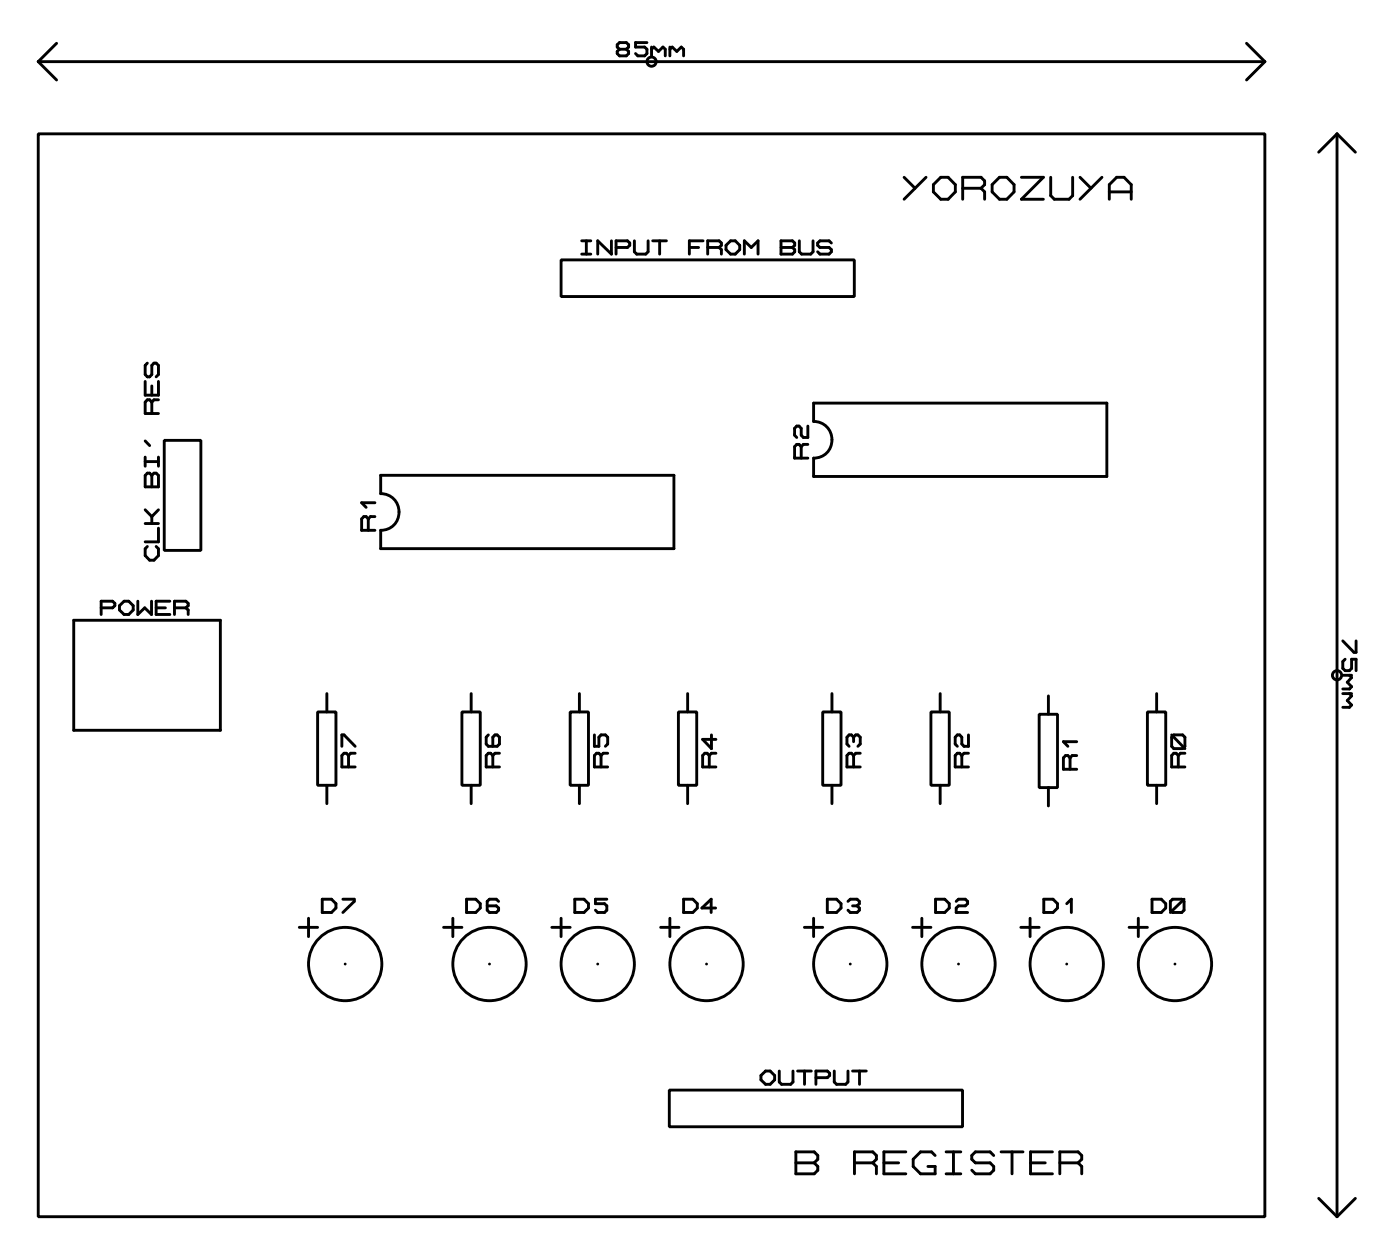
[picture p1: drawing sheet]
<svg xmlns="http://www.w3.org/2000/svg" width="97mm" height="87mm" viewBox="0 0 97 87" stroke-linecap="round" stroke-linejoin="round" font-family="sans-serif">
<g fill="none" stroke="#000" stroke-width=".2">
<path d="M2.6 9.3h85v75h-85zM2.6 4.3h85M2.6 4.3l1.3 1.2M3.9 3l-1.3 1.3M38.9 18h20.3v2.5h-20.3zM40.3 16.7h.6M40.3 17.6h.6M40.6 16.7v.9M42.4 16.7v.9l-1-.9v.9M42.7 17.1h.8l.1-.1v-.2l-.1-.1h-.8v.9M42.9 3.4l-.1-.1v-.2l.1-.2h.5l.2 .2v.2l-.2 .1M42.9 3.4l-.1 .2v.1l.1 .2h.5l.2-.2v-.1l-.2-.2"/>
<path d="M42.9 3.4h.5M44 16.7v.7l.1 .2h.6l.2-.2v-.7M44.8 2.9h-.8v.4h.7l.1 .1v.3l-.1 .2h-.5l-.2-.2M45.1 3.3v.6M45.1 3.4l.2-.1 .3 .3 .3-.3 .2 .1v.5M45.2 16.7h1M45.7 16.7v.9M46.4 3.3v.6M46.4 3.4l.2-.1 .3 .3 .3-.3 .2 .1v.5M47.8 17.1h.6M48.7 16.7h-.9v.9M49 17.1h.8"/>
<path d="M49.8 17.1l.2-.1v-.2l-.2-.1h-.8v.9M49.8 17.1l.2 .2v.3M50.3 17l.3-.3h.3l.4 .3v.3l-.4 .3h-.3l-.3-.3zM51.6 17.6v-.9l.5 .4 .4-.4v.9M54.1 16.7h.8l.2 .1v.2l-.2 .1 .2 .2v.1l-.2 .2h-.8zM54.1 17.1h.8M55.4 16.7v.7l.1 .2h.7l.1-.2v-.7M57.6 16.8l-.2-.1h-.6l-.1 .1v.2l.1 .1h.6l.2 .2v.1l-.2 .2h-.6l-.1-.2M62.6 12.3l.8 .7M64.2 12.3l-1.6 1.5M64.7 12.8l.5-.5h.5l.5 .5v.5l-.5 .5h-.5l-.5-.5zM66.7 13h1.3"/>
<path d="M68 13l.2-.2v-.3l-.2-.2h-1.3v1.5M68 13l.2 .3v.5M69.3 12.3h.5l.5 .5v.5l-.5 .5h-.5l-.6-.5v-.5zM70.8 12.3h1.5l-1.5 1.5h1.5M72.8 12.3v1.2l.3 .3h1l.2-.3v-1.2M74.8 12.3l.8 .7M76.4 12.3l-1.6 1.5M76.9 13.8v-1l.5-.5h.5l.5 .5v1M76.9 13.3h1.5M86.4 3l1.2 1.3M87.6 4.3l-1.2 1.2M92.6 9.3l1.3 1.2"/>
<path d="M92.6 9.3v75M92.6 9.3l-1.2 1.2M10.1 26.4v1h.9v-1M10.1 31.7v.6M10.1 36.3h.9M10.1 35.3l.4 .5M10.1 32h.9M10.1 30.5l.3 .4M10.2 37.8l-.1 .2v.5l.3 .3h.3l.3-.3v-.5l-.2-.2M10.2 25.1l-.1 .2v.6l.1 .2h.2l.1-.2v-.6l.2-.2h.1l.2 .2v.6l-.2 .2M10.2 32.8h.2l.1 .1 .2-.1h.1l.2 .1v.8h-.9v-.8zM10.5 27.8l-.1-.1h-.2l-.1 .1v.8h.9"/>
<path d="M10.5 26.7v.7M10.5 27.8v.8M10.5 32.9v.8M10.5 35.8v.5M11 31.7v.6M11 36.6v.9h-.9M11 35.3l-.5 .5M11 27.7h-.3l-.2 .1M11.4 30.5h2.5v7.6h-2.5zM25.5 35.9l-.1-.1h-.2l-.1 .1v.8h.9M25.5 35.9v.8M26 35.8h-.3l-.2 .1"/>
<path d="M26 34.8h-.9l.3 .3M26.4 32.9h20.3v5.1h-20.3v-1.3a1.27 1.27 0 0 0 1.2-1.2 1.27 1.27 0 0 0-1.2-1.3zM55.5 30.9l-.1-.1h-.2l-.1 .1v.8h.9M55.5 30.9v.8M56 29.5v.8h-.3l-.2-.2v-.4l-.1-.2h-.2l-.1 .2v.4l.1 .2M56 30.8h-.3l-.2 .1M56.4 27.9h20.3v5.1h-20.3v-1.3a1.27 1.27 0 0 0 1.2-1.2 1.27 1.27 0 0 0-1.2-1.3zM5.1 43h10.2v7.6h-10.2zM7 42.1h.8l.2-.2v-.1l-.2-.2h-.8v1M8.3 41.9l.3-.3h.3l.3 .3v.3l-.3 .4h-.3l-.3-.4zM9.5 41.6v1l.5-.5 .5 .5v-1M10.8 42.1h.7"/>
<path d="M11.8 41.6h-1v1h1M12.1 42.1h.8M12.9 42.1l.1-.2v-.1l-.1-.2h-.8v1M12.9 42.1l.1 .1v.4M22 49.3h1.3v5.1h-1.3zM22.6 48v1.3M22.6 54.4v1.3M23.7 51.7v-.8h.1l.8 .8M24.1 52.3l-.1-.1h-.2l-.1 .1v.8h.9M24.1 52.3v.8M24.6 52.2h-.3l-.2 .1M32 49.3h1.3v5.1h-1.3z"/>
<path d="M32.6 48v1.3M32.6 54.4v1.3M33.8 50.9l-.1 .2v.4l.1 .2h.6l.2-.2v-.4l-.2-.2h-.1l-.2 .2v.6M34.1 52.3l-.1-.1h-.2l-.1 .1v.8h.9M34.1 52.3v.8M34.6 52.2h-.3l-.2 .1M39.5 49.3h1.3v5.1h-1.3zM40.1 48v1.3M40.1 54.4v1.3M41.2 50.9v.8h.3v-.6l.1-.2h.3l.2 .2v.4l-.2 .2M41.6 52.3l-.1-.1h-.2l-.1 .1v.8h.9M41.6 52.3v.8"/>
<path d="M42.1 52.2h-.3l-.2 .1M47 49.3h1.3v5.1h-1.3zM47.6 48v1.3M47.6 54.4v1.3M49.1 52.3l-.1-.1h-.2l-.1 .1v.8h.9M49.1 52.3v.8M49.3 50.9v.9l-.6-.6h.9M49.6 52.2h-.3l-.2 .1M57 49.3h1.3v5.1h-1.3zM57.6 48v1.3M57.6 54.4v1.3M59.1 52.3l-.1-.1h-.2l-.1 .1v.8h.9"/>
<path d="M59.1 51.1l-.1-.2h-.2l-.1 .2v.4l.1 .2M59.1 51.1l.2-.2h.1l.2 .2v.4l-.2 .2M59.1 51.1v.3M59.1 52.3v.8M59.6 52.2h-.3l-.2 .1M64.5 49.3h1.3v5.1h-1.3zM65.1 48v1.3M65.1 54.4v1.3M66.6 52.3l-.1-.1h-.2l-.1 .1v.8h.9M66.6 52.3v.8M67.1 52.2h-.3l-.2 .1M67.1 50.9v.8h-.3l-.2-.2v-.4l-.1-.2h-.2l-.1 .2v.4l.1 .2"/>
<path d="M72 49.5h1.3v5h-1.3zM72.6 48.2v1.3M72.6 54.5v1.3M74.1 52.5l-.1-.2h-.2l-.1 .2v.8h.9M74.1 52.5v.8M74.6 52.3h-.3l-.2 .2M74.6 51.4h-.9l.3 .3M79.5 49.3h1.3v5.1h-1.3zM80.1 48v1.3M80.1 54.4v1.3M81.2 50.9l.9 .9M81.3 50.9h.6l.2 .2v.6l-.2 .1h-.6l-.1-.1v-.6z"/>
<path d="M81.6 52.3l-.1-.1h-.2l-.1 .1v.8h.9M81.6 52.3v.8M82.1 52.2h-.3l-.2 .1M93 44.4l.8 .8h.2v-.8M93 46.8h.7M93 48h.7M93.2 45.7l-.2 .1v.5l.2 .1h.3l.2-.1v-.6h.3v.7M93.5 46.8l.2 .1-.3 .3 .3 .4-.2 .1h-.5M93.5 48l.2 .2-.3 .3 .3 .3-.2 .2h-.5M20.7 64.2h1.3M21.4 63.6v1.3M22.3 62.3h.7l.3 .3v.3l-.3 .3h-.7z"/>
<path d="M23.8 62.3h.7v.1l-.7 .8M23.9 66.8h.1M30.7 64.2h1.3M31.4 63.6v1.3M32.3 62.3h.7l.3 .3v.3l-.3 .3h-.7zM33.9 66.8h.1M34.5 62.4l-.1-.1h-.5l-.1 .1v.6l.1 .2h.5l.1-.2v-.1l-.1-.2h-.6M38.2 64.2h1.3M38.9 63.6v1.3M39.8 62.3h.7l.3 .3v.3l-.3 .3h-.7zM41.4 66.8h.1M42 62.3h-.7v.3h.6l.1 .1v.3l-.1 .2h-.5l-.1-.2"/>
<path d="M45.8 64.2h1.2M46.4 75.5h20.3v2.5h-20.3zM46.4 63.6v1.3M47.4 62.3h.6l.3 .3v.3l-.3 .3h-.6zM49 66.8h.1M49.6 62.9h-1l.7-.6v.9M52.7 74.5l.3-.3h.4l.3 .3v.3l-.3 .3h-.4l-.3-.3zM54 74.2v.7l.2 .2h.6l.1-.2v-.7M55.1 79.8h1.3l.3 .2v.3l-.3 .2 .3 .3v.2l-.3 .3h-1.3zM55.3 74.2h.9M55.7 64.2h1.3M55.7 74.2v.9"/>
<path d="M56.4 63.6v1.3M56.5 74.6h.8l.2-.1v-.2l-.2-.1h-.8v.9M57.3 62.3h.7l.3 .3v.3l-.3 .3h-.7zM57.8 74.2v.7l.2 .2h.6l.2-.2v-.7M58.8 62.4l.1-.1h.5l.1 .1v.2l-.1 .1M58.9 66.8h.1M59.1 62.7h.3M59.1 74.2h.9M59.4 62.7l.1 .2v.1l-.1 .2h-.5l-.1-.2M59.6 74.2v.9M62.8 79.8h-1.6v1.5h1.6M63.2 64.2h1.3"/>
<path d="M63.9 63.6v1.3M64.8 62.3h.7l.3 .3v.3l-.3 .3h-.7zM65.6 79.8h1M66.1 79.8v1.5M66.3 62.4l.1-.1h.5l.1 .1v.2l-.1 .1h-.5l-.1 .2v.3h.7M66.4 66.8h.1M69.4 79.8h1.5M70.1 79.8v1.5M70.7 64.2h1.3M71.4 63.6v1.3M72.3 62.3h.7l.3 .3v.3l-.3 .3h-.7zM72.9 79.8h-1.5v1.5h1.5"/>
<path d="M73.9 66.8h.1M73.9 62.6l.3-.3v.9M78.2 64.2h1.3M78.9 63.6v1.3M79.8 62.3h.7l.3 .3v.3l-.3 .3h-.7zM81.1 62.4l.2-.1h.6l.1 .1v.6l-.1 .2h-.6l-.2-.2zM81.4 66.8h.1M82 62.3l-.9 .9M55.1 80.5h1.3M59.2 80.5h1.3M60.5 80.5l.2-.2v-.3l-.2-.2h-1.3v1.5M60.5 80.5l.2 .3v.5"/>
<path d="M61.2 80.5h1.1M64.8 80l-.3-.2h-.7l-.5 .5v.5l.5 .5h1v-.5h-.5M65.6 81.3h1M68.9 80l-.3-.2h-1l-.3 .2v.3l.3 .2h1l.3 .3v.2l-.3 .3h-1l-.3-.3M71.4 80.5h1M73.4 80.5h1.3M74.7 80.5l.3-.2v-.3l-.3-.2h-1.3v1.5M74.7 80.5l.3 .3v.5M91.4 83l1.2 1.3M93.9 83l-1.3 1.3"/>
<circle cx="45.1" cy="4.3" r=".32"/>
<circle cx="92.6" cy="46.8" r=".32"/>
<circle cx="23.9" cy="66.8" r="2.54"/>
<circle cx="33.9" cy="66.8" r="2.54"/>
<circle cx="41.4" cy="66.8" r="2.54"/>
<circle cx="49" cy="66.8" r="2.54"/>
<circle cx="58.9" cy="66.8" r="2.54"/>
<circle cx="66.4" cy="66.8" r="2.54"/>
<circle cx="73.9" cy="66.8" r="2.54"/>
<circle cx="81.4" cy="66.8" r="2.54"/>
</g>
</svg>
